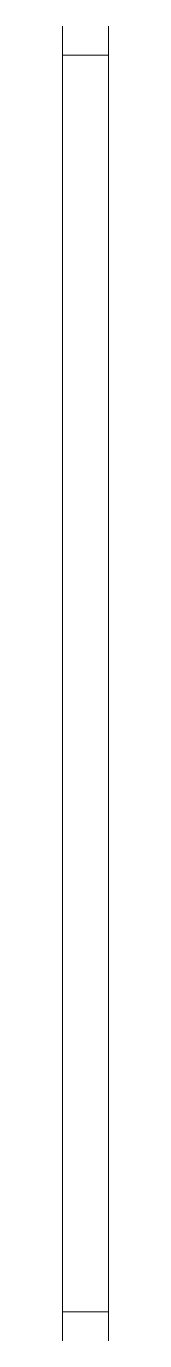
# Model space of a CAD drawing. Header units: millimetres. Extents: x -2.8 to 0, y -40 to 40.
import ezdxf

# ---------------------------------------------------------------- set-up
doc = ezdxf.new("R2010")
doc.units = ezdxf.units.MM
doc.header["$LTSCALE"] = 0.5
doc.layers.get('0').update_dxf_attribs({"color": 9, "lineweight": 15})

msp = doc.modelspace()

# ---------------------------------------------------------------- linework, layer by layer
at = {"ltscale": 0.5}
for p, q in [((-2.8, 40), (-2.8, -40)), ((0, 40), (0, -40)), ((-2.8, 38.25), (0, 38.25)), ((-2.8, -38.25), (0, -38.25))]:
    msp.add_line(p, q, dxfattribs=at)

doc.saveas('drawing.dxf')
